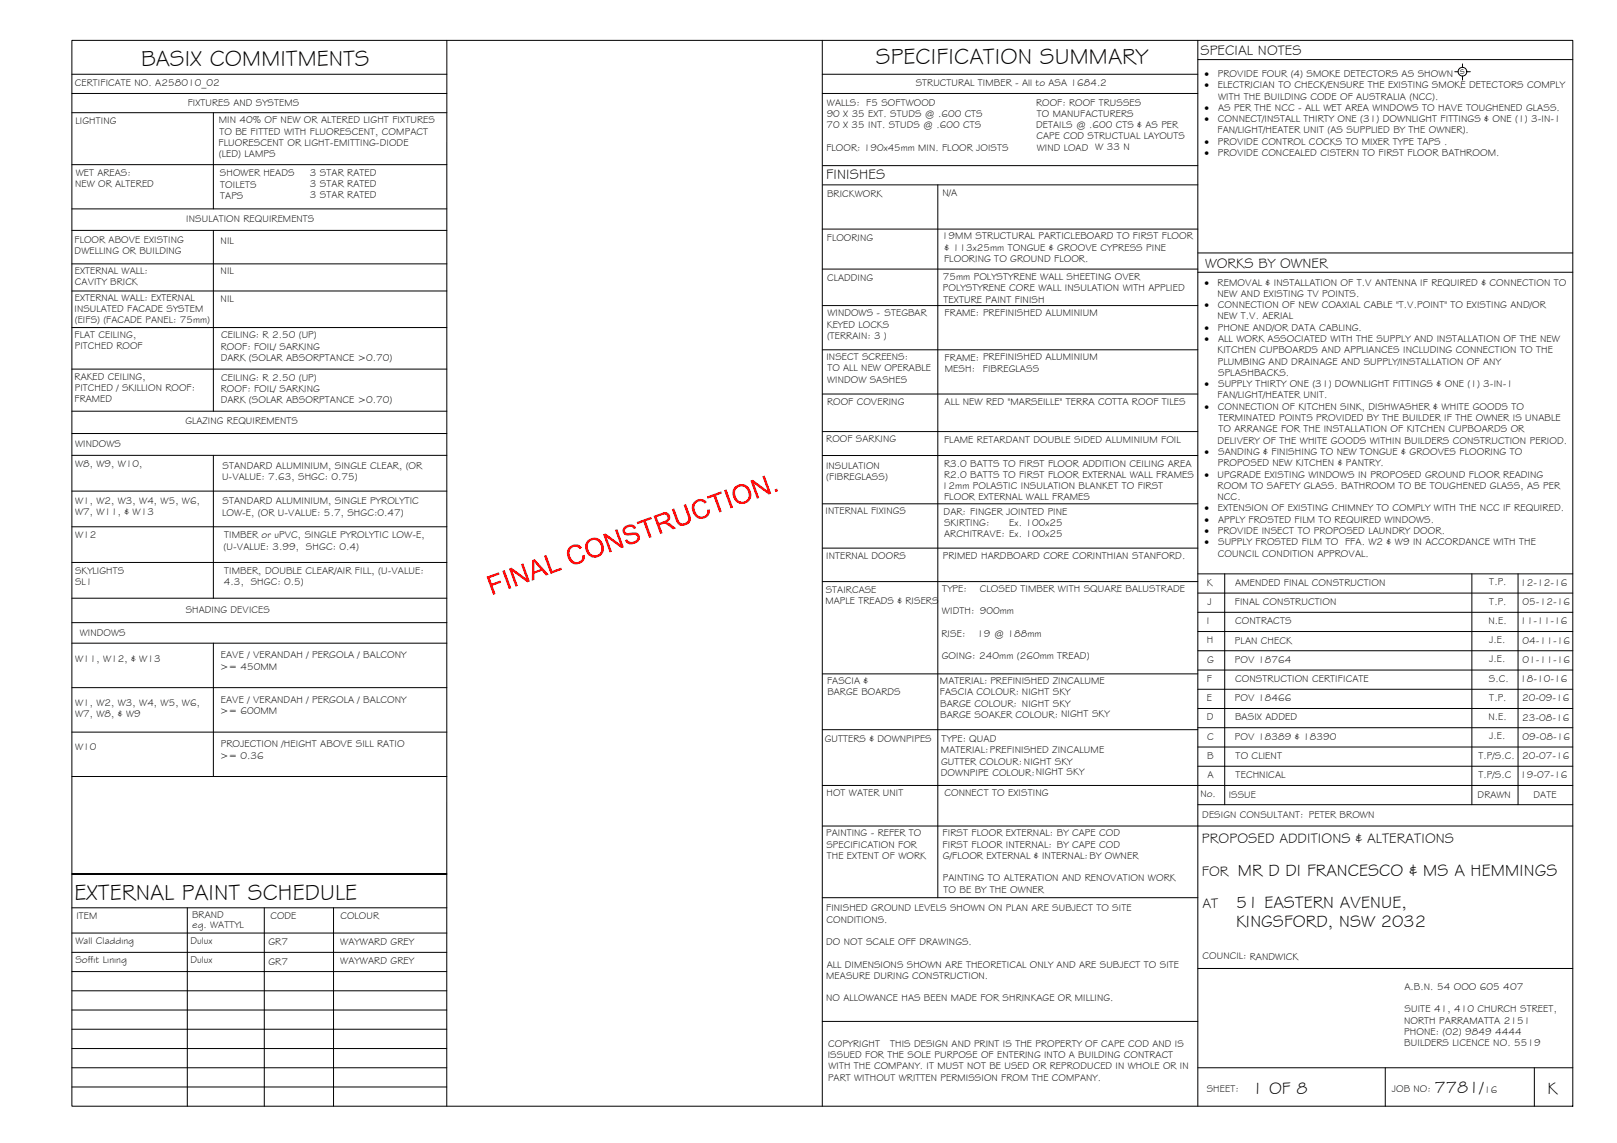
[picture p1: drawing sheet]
<svg xmlns="http://www.w3.org/2000/svg" width="420mm" height="297mm" viewBox="0 0 420 297" stroke-linecap="round" stroke-linejoin="round" font-family="sans-serif">
<defs><g id="words">
<g font-size="5.9">
<text x="36.7" y="17.2">BASIX COMMITMENTS</text>
<text x="227.6" y="16.8">SPECIFICATION SUMMARY</text>
<text x="19.4" y="233.8">EXTERNAL PAINT SCHEDULE</text>
</g>
<g font-size="4.5">
<text x="321.7" y="227.6">MR D DI FRANCESCO &amp; MS A HEMMINGS</text>
<text x="321.2" y="235.9">51 EASTERN AVENUE,</text>
<text x="321.2" y="240.9">KINGSFORD, NSW 2032</text>
<text x="325.3" y="284.2">1 OF 8</text>
<text x="372.7" y="284.1">7781/</text>
<text x="402.1" y="284.2">K</text>
</g>
<g font-size="3.7">
<text x="311.9" y="14.3">SPECIAL NOTES</text>
<text x="214.7" y="46.6">FINISHES</text>
<text x="313.1" y="69.6">WORKS BY OWNER</text>
<text x="312.3" y="219.2">PROPOSED ADDITIONS &amp; ALTERATIONS</text>
<text x="312.3" y="227.5">FOR</text>
<text x="312.4" y="235.9">AT</text>
</g>
<g font-size="2.6">
<text x="19.5" y="22.5">CERTIFICATE NO. A258010_02</text>
<text x="237.9" y="22.4">STRUCTURAL TIMBER - All to ASA 1684.2</text>
<text x="313" y="20">·</text>
<text x="313" y="22.9">·</text>
<text x="316.4" y="22.9">ELECTRICIAN TO CHECK/ENSURE THE EXISTING SMOKE DETECTORS COMPLY</text>
<text x="316.4" y="20">PROVIDE FOUR (4) SMOKE DETECTORS AS SHOWN</text>
<text x="379.4" y="19.2">s</text>
<text x="48.8" y="27.5">FIXTURES AND SYSTEMS</text>
<text x="214.9" y="27.4">WALLS: F5 SOFTWOOD</text>
<text x="269.2" y="27.4">ROOF: ROOF TRUSSES</text>
<text x="313" y="28.8">·</text>
<text x="316.5" y="28.8">AS PER THE NCC - ALL WET AREA WINDOWS TO HAVE TOUGHENED GLASS.</text>
<text x="316.5" y="25.9">WITH THE BUILDING CODE OF AUSTRALIA (NCC).</text>
<text x="19.6" y="32.2">LIGHTING</text>
<text x="56.8" y="32">MIN 40% OF NEW OR ALTERED LIGHT FIXTURES</text>
<text x="57" y="35">TO BE FITTED WITH FLUORESCENT, COMPACT</text>
<text x="214.8" y="33.3">70 X 35 INT. STUDS @ .600 CTS</text>
<text x="214.8" y="30.4">90 X 35 EXT. STUDS @ .600 CTS</text>
<text x="269.2" y="33.3">DETAILS @ .600 CTS &amp; AS PER</text>
<text x="269.4" y="30.4">TO MANUFACTURERS</text>
<text x="313" y="31.7">·</text>
<text x="316.4" y="34.7">FAN/LIGHT/HEATER UNIT (AS SUPPLIED BY THE OWNER).</text>
<text x="316.5" y="31.7">CONNECT/INSTALL THIRTY ONE (31) DOWNLIGHT FITTINGS &amp; ONE (1) 3-IN-1</text>
<text x="56.8" y="37.9">FLUORESCENT OR LIGHT-EMITTING-DIODE</text>
<text x="56.9" y="40.8">(LED) LAMPS</text>
<text x="214.7" y="39.2">FLOOR: 190x45mm MIN. FLOOR JOISTS</text>
<text x="269.3" y="36.3">CAPE COD STRUCTUAL LAYOUTS</text>
<text x="269.4" y="39.2">WIND LOAD W 33 N</text>
<text x="313" y="37.6">·</text>
<text x="313" y="40.5">·</text>
<text x="316.4" y="37.6">PROVIDE CONTROL COCKS TO MIXER TYPE TAPS .</text>
<text x="316.4" y="40.5">PROVIDE CONCEALED CISTERN TO FIRST FLOOR BATHROOM.</text>
<text x="19.7" y="45.8">WET AREAS:</text>
<text x="57.2" y="45.8">SHOWER HEADS</text>
<text x="80.5" y="45.6">3 STAR RATED</text>
<text x="19.5" y="48.7">NEW OR ALTERED</text>
<text x="57.2" y="48.7">TOILETS</text>
<text x="57.2" y="51.7">TAPS</text>
<text x="80.5" y="48.6">3 STAR RATED</text>
<text x="80.5" y="51.5">3 STAR RATED</text>
<text x="214.9" y="51.2">BRICKWORK</text>
<text x="244.9" y="51">N/A</text>
<text x="48.4" y="57.8">INSULATION REQUIREMENTS</text>
<text x="19.4" y="63.2">FLOOR ABOVE EXISTING</text>
<text x="57.3" y="63.4">NIL</text>
<text x="214.8" y="62.7">FLOORING</text>
<text x="244.8" y="62.2">19MM STRUCTURAL PARTICLEBOARD TO FIRST FLOOR</text>
<text x="245.4" y="65.1">&amp; 113x25mm TONGUE &amp; GROOVE CYPRESS PINE</text>
<text x="19.4" y="66.1">DWELLING OR BUILDING</text>
<text x="19.4" y="71.1">EXTERNAL WALL:</text>
<text x="57.3" y="71.3">NIL</text>
<text x="245.3" y="68.1">FLOORING TO GROUND FLOOR.</text>
<text x="19.5" y="74.1">CAVITY BRICK</text>
<text x="214.9" y="73.1">CLADDING</text>
<text x="245" y="72.8">75mm POLYSTYRENE WALL SHEETING OVER</text>
<text x="245" y="75.7">POLYSTYRENE CORE WALL INSULATION WITH APPLIED</text>
<text x="313" y="74.2">·</text>
<text x="316.4" y="77.1">NEW AND EXISTING TV POINTS.</text>
<text x="316.4" y="74.2">REMOVAL &amp; INSTALLATION OF T.V ANTENNA IF REQUIRED &amp; CONNECTION TO</text>
<text x="19.4" y="81.1">INSULATED FACADE SYSTEM</text>
<text x="19.4" y="78.2">EXTERNAL WALL: EXTERNAL</text>
<text x="57.3" y="78.4">NIL</text>
<text x="215" y="82.2">WINDOWS - STEGBAR</text>
<text x="245.2" y="78.6">TEXTURE PAINT FINISH</text>
<text x="245.5" y="82.2">FRAME: PREFINISHED ALUMINIUM</text>
<text x="313" y="80.1">·</text>
<text x="316.4" y="83">NEW T.V. AERIAL</text>
<text x="316.5" y="80.1">CONNECTION OF NEW COAXIAL CABLE &quot;T.V.POINT&quot; TO EXISTING AND/OR</text>
<text x="19.4" y="87.7">FLAT CEILING,</text>
<text x="19.4" y="84">(EIFS) (FACADE PANEL: 75mm)</text>
<text x="57.4" y="88">CEILING: R 2.50 (UP)</text>
<text x="214.8" y="85.1">KEYED LOCKS</text>
<text x="214.9" y="88.1">(TERRAIN: 3 )</text>
<text x="313" y="85.9">·</text>
<text x="313" y="88.9">·</text>
<text x="316.4" y="85.9">PHONE AND/OR DATA CABLING.</text>
<text x="316.5" y="88.9">ALL WORK ASSOCIATED WITH THE SUPPLY AND INSTALLATION OF THE NEW</text>
<text x="19.4" y="90.7">PITCHED ROOF</text>
<text x="57.3" y="90.9">ROOF: FOIL/ SARKING</text>
<text x="57.3" y="93.8">DARK (SOLAR ABSORPTANCE &gt;0.70)</text>
<text x="214.7" y="93.6">INSECT SCREENS:</text>
<text x="245.5" y="93.7">FRAME: PREFINISHED ALUMINIUM</text>
<text x="316.4" y="91.8">KITCHEN CUPBOARDS AND APPLIANCES INCLUDING CONNECTION TO THE</text>
<text x="316.4" y="94.7">PLUMBING AND DRAINAGE AND SUPPLY/INSTALLATION OF ANY</text>
<text x="19.4" y="98.7">RAKED CEILING,</text>
<text x="19.4" y="101.6">PITCHED / SKILLION ROOF:</text>
<text x="57.3" y="101.8">ROOF: FOIL/ SARKING</text>
<text x="57.4" y="98.9">CEILING: R 2.50 (UP)</text>
<text x="214.9" y="99.5">WINDOW SASHES</text>
<text x="215" y="96.5">TO ALL NEW OPERABLE</text>
<text x="245.5" y="96.7">MESH:</text>
<text x="255.4" y="96.6">FIBREGLASS</text>
<text x="313" y="100.6">·</text>
<text x="316.5" y="97.7">SPLASHBACKS.</text>
<text x="316.5" y="100.6">SUPPLY THIRTY ONE (31) DOWNLIGHT FITTINGS &amp; ONE (1) 3-IN-1</text>
<text x="19.4" y="104.6">FRAMED</text>
<text x="57.3" y="104.8">DARK (SOLAR ABSORPTANCE &gt;0.70)</text>
<text x="214.9" y="105.1">ROOF COVERING</text>
<text x="245.4" y="105.3">ALL NEW RED &quot;MARSEILLE&quot; TERRA COTTA ROOF TILES</text>
<text x="313" y="106.5">·</text>
<text x="316.4" y="103.5">FAN/LIGHT/HEATER UNIT.</text>
<text x="316.5" y="106.5">CONNECTION OF KITCHEN SINK, DISHWASHER &amp; WHITE GOODS TO</text>
<text x="48.2" y="110.3">GLAZING REQUIREMENTS</text>
<text x="316.6" y="109.4">TERMINATED POINTS PROVIDED BY THE BUILDER IF THE OWNER IS UNABLE</text>
<text x="316.6" y="112.4">TO ARRANGE FOR THE INSTALLATION OF KITCHEN CUPBOARDS OR</text>
<text x="19.5" y="116.2">WINDOWS</text>
<text x="214.7" y="114.9">ROOF SARKING</text>
<text x="245.3" y="115">FLAME RETARDANT DOUBLE SIDED ALUMINIUM FOIL</text>
<text x="313" y="118.2">·</text>
<text x="316.4" y="115.3">DELIVERY OF THE WHITE GOODS WITHIN BUILDERS CONSTRUCTION PERIOD.</text>
<text x="316.5" y="118.2">SANDING &amp; FINISHING TO NEW TONGUE &amp; GROOVES FLOORING TO</text>
<text x="19.5" y="121.3">W8, W9, W10,</text>
<text x="57.7" y="124.7">U-VALUE: 7.63, SHGC: 0.75)</text>
<text x="57.8" y="121.8">STANDARD ALUMINIUM, SINGLE CLEAR, (OR</text>
<text x="214.6" y="121.9">INSULATION</text>
<text x="214.7" y="124.9">(FIBREGLASS)</text>
<text x="245.3" y="121.2">R3.0 BATTS TO FIRST FLOOR ADDITION CEILING AREA</text>
<text x="245.3" y="124.2">R2.0 BATTS TO FIRST FLOOR EXTERNAL WALL FRAMES</text>
<text x="313" y="124.1">·</text>
<text x="316.4" y="124.1">UPGRADE EXISTING WINDOWS IN PROPOSED GROUND FLOOR READING</text>
<text x="316.4" y="121.2">PROPOSED NEW KITCHEN &amp; PANTRY.</text>
<text x="19.5" y="131">W1, W2, W3, W4, W5, W6,</text>
<text x="57.8" y="131.1">STANDARD ALUMINIUM, SINGLE PYROLYTIC</text>
<text x="244.8" y="127.1">12mm POLASTIC INSULATION BLANKET TO FIRST</text>
<text x="245.3" y="130">FLOOR EXTERNAL WALL FRAMES</text>
<text x="316.4" y="130">NCC.</text>
<text x="316.4" y="127">ROOM TO SAFETY GLASS. BATHROOM TO BE TOUGHENED GLASS, AS PER</text>
<text x="19.5" y="133.9">W7, W11, &amp; W13</text>
<text x="57.7" y="134">LOW-E, (OR U-VALUE: 5.7, SHGC:0.47)</text>
<text x="214.5" y="133.6">INTERNAL FIXINGS</text>
<text x="245.2" y="133.7">DAR: FINGER JOINTED PINE</text>
<text x="245.3" y="136.7">SKIRTING:</text>
<text x="262.3" y="136.7">Ex. 100x25</text>
<text x="313" y="132.9">·</text>
<text x="313" y="135.8">·</text>
<text x="316.4" y="132.9">EXTENSION OF EXISTING CHIMNEY TO COMPLY WITH THE NCC IF REQUIRED.</text>
<text x="316.5" y="135.8">APPLY FROSTED FILM TO REQUIRED WINDOWS.</text>
<text x="19.5" y="139.9">W12</text>
<text x="58.1" y="142.8">(U-VALUE: 3.99, SHGC: 0.4)</text>
<text x="58.3" y="139.9">TIMBER or uPVC, SINGLE PYROLYTIC LOW-E,</text>
<text x="245.3" y="139.6">ARCHITRAVE: Ex. 100x25</text>
<text x="313" y="138.8">·</text>
<text x="313" y="141.7">·</text>
<text x="316.4" y="138.8">PROVIDE INSECT TO PROPOSED LAUNDRY DOOR.</text>
<text x="316.5" y="141.7">SUPPLY FROSTED FILM TO FFA. W2 &amp; W9 IN ACCORDANCE WITH THE</text>
<text x="19.5" y="149.2">SKYLIGHTS</text>
<text x="58.3" y="149.2">TIMBER, DOUBLE CLEAR/AIR FILL, (U-VALUE:</text>
<text x="214.7" y="145.3">INTERNAL DOORS</text>
<text x="245" y="145.2">PRIMED HARDBOARD CORE CORINTHIAN STANFORD.</text>
<text x="316.5" y="144.7">COUNCIL CONDITION APPROVAL.</text>
<text x="19.5" y="152.1">SL1</text>
<text x="58.2" y="152.1">4.3, SHGC: 0.5)</text>
<text x="214.6" y="154.2">STAIRCASE</text>
<text x="244.8" y="153.7">TYPE:</text>
<text x="254.6" y="153.7">CLOSED TIMBER WITH SQUARE BALUSTRADE</text>
<text x="313.6" y="152.2">K</text>
<text x="321" y="152.2">AMENDED FINAL CONSTRUCTION</text>
<text x="387" y="152.1">T.P.</text>
<text x="395" y="152.3">12-12-16</text>
<text x="48.3" y="159.4">SHADING DEVICES</text>
<text x="214.5" y="157.1">MAPLE TREADS &amp; RISERS</text>
<text x="244.8" y="159.6">WIDTH: 900mm</text>
<text x="313.8" y="157.2">J</text>
<text x="320.9" y="157.2">FINAL CONSTRUCTION</text>
<text x="387" y="157.1">T.P.</text>
<text x="395.6" y="157.3">05-12-16</text>
<text x="20.7" y="165.3">WINDOWS</text>
<text x="244.6" y="165.4">RISE:</text>
<text x="253.9" y="165.4">19 @ 188mm</text>
<text x="313.5" y="162.2">I</text>
<text x="313.6" y="167.2">H</text>
<text x="320.9" y="167.2">PLAN CHECK</text>
<text x="321" y="162.2">CONTRACTS</text>
<text x="386.7" y="162.1">N.E.</text>
<text x="386.9" y="167.1">J.E.</text>
<text x="395" y="162.3">11-11-16</text>
<text x="395.6" y="167.3">04-11-16</text>
<text x="19.5" y="171.9">W11, W12, &amp; W13</text>
<text x="57.3" y="171.1">EAVE / VERANDAH / PERGOLA / BALCONY</text>
<text x="244.7" y="171.3">GOING: 240mm (260mm TREAD)</text>
<text x="313.7" y="172.2">G</text>
<text x="320.9" y="172.2">POV 18764</text>
<text x="386.9" y="172.1">J.E.</text>
<text x="395.6" y="172.3">01-11-16</text>
<text x="57.2" y="174">&gt;= 450MM</text>
<text x="214.9" y="177.8">FASCIA &amp;</text>
<text x="244.2" y="177.8">MATERIAL: PREFINISHED ZINCALUME</text>
<text x="313.6" y="177.2">F</text>
<text x="321" y="177.2">CONSTRUCTION CERTIFICATE</text>
<text x="386.9" y="177.2">S.C.</text>
<text x="395" y="177.3">18-10-16</text>
<text x="19.5" y="183.4">W1, W2, W3, W4, W5, W6,</text>
<text x="57.2" y="185.6">&gt;= 600MM</text>
<text x="57.3" y="182.7">EAVE / VERANDAH / PERGOLA / BALCONY</text>
<text x="215" y="180.7">BARGE BOARDS</text>
<text x="244.2" y="180.7">FASCIA COLOUR: NIGHT SKY</text>
<text x="244.3" y="183.6">BARGE COLOUR: NIGHT SKY</text>
<text x="313.6" y="182.2">E</text>
<text x="320.9" y="182.2">POV 18466</text>
<text x="387" y="182.1">T.P.</text>
<text x="395.5" y="182.3">20-09-16</text>
<text x="19.5" y="186.4">W7, W8, &amp; W9</text>
<text x="244.3" y="186.6">BARGE SOAKER COLOUR: NIGHT SKY</text>
<text x="313.6" y="187.2">D</text>
<text x="320.9" y="187.2">BASIX ADDED</text>
<text x="386.7" y="187.1">N.E.</text>
<text x="395.5" y="187.3">23-08-16</text>
<text x="19.5" y="195">W10</text>
<text x="57.2" y="197.2">&gt;= 0.36</text>
<text x="57.4" y="194.2">PROJECTION /HEIGHT ABOVE SILL RATIO</text>
<text x="214.3" y="192.7">GUTTERS &amp; DOWNPIPES</text>
<text x="244.5" y="195.8">MATERIAL:PREFINISHED ZINCALUME</text>
<text x="244.7" y="192.9">TYPE: QUAD</text>
<text x="313.7" y="197.2">B</text>
<text x="313.7" y="192.2">C</text>
<text x="320.9" y="192.2">POV 18389 &amp; 18390</text>
<text x="321.1" y="197.2">TO CLIENT</text>
<text x="384.2" y="197.2">T.P/S.C.</text>
<text x="386.9" y="192.1">J.E.</text>
<text x="395.5" y="197.3">20-07-16</text>
<text x="395.6" y="192.3">09-08-16</text>
<text x="244.5" y="201.7">DOWNPIPE COLOUR:NIGHT SKY</text>
<text x="244.5" y="198.7">GUTTER COLOUR: NIGHT SKY</text>
<text x="313.7" y="202.2">A</text>
<text x="321.1" y="202.2">TECHNICAL</text>
<text x="384.2" y="202.2">T.P/S.C</text>
<text x="395" y="202.3">19-07-16</text>
<text x="214.8" y="206.8">HOT WATER UNIT</text>
<text x="245.4" y="207">CONNECT TO EXISTING</text>
<text x="311.9" y="207.1">No.</text>
<text x="319.3" y="207.3">ISSUE</text>
<text x="383.9" y="207.5">DRAWN</text>
<text x="398.5" y="207.4">DATE</text>
<text x="312.4" y="212.6">DESIGN CONSULTANT: PETER BROWN</text>
<text x="214.7" y="217.3">PAINTING - REFER TO</text>
<text x="214.7" y="220.3">SPECIFICATION FOR</text>
<text x="244.9" y="217.3">FIRST FLOOR EXTERNAL: BY CAPE COD</text>
<text x="244.9" y="220.3">FIRST FLOOR INTERNAL: BY CAPE COD</text>
<text x="214.8" y="223.2">THE EXTENT OF WORK</text>
<text x="245" y="223.2">G/FLOOR EXTERNAL &amp; INTERNAL:BY OWNER</text>
<text x="245" y="229">PAINTING TO ALTERATION AND RENOVATION WORK</text>
<text x="245.1" y="232">TO BE BY THE OWNER</text>
<text x="19.8" y="238.9">ITEM</text>
<text x="49.9" y="238.6">BRAND</text>
<text x="70.3" y="238.9">CODE</text>
<text x="88.5" y="238.8">COLOUR</text>
<text x="214.7" y="236.8">FINISHED GROUND LEVELS SHOWN ON PLAN ARE SUBJECT TO SITE</text>
<text x="214.8" y="239.7">CONDITIONS.</text>
<text x="19.6" y="245.4">Wall Cladding</text>
<text x="49.5" y="245.3">Dulux</text>
<text x="50" y="241.1">eg. WATTYL</text>
<text x="69.8" y="245.5">GR7</text>
<text x="88.4" y="245.5">WAYWARD GREY</text>
<text x="214.7" y="245.6">DO NOT SCALE OFF DRAWINGS.</text>
<text x="19.6" y="250.4">Soffit Lining</text>
<text x="49.5" y="250.3">Dulux</text>
<text x="69.8" y="250.8">GR7</text>
<text x="88.4" y="250.5">WAYWARD GREY</text>
<text x="214.8" y="251.5">ALL DIMENSIONS SHOWN ARE THEORETICAL ONLY AND ARE SUBJECT TO SITE</text>
<text x="312.5" y="249.3">COUNCIL: RANDWICK</text>
<text x="214.7" y="254.4">MEASURE DURING CONSTRUCTION.</text>
<text x="364.9" y="257.3">A.B.N. 54 OOO 605 407</text>
<text x="214.7" y="260.3">NO ALLOWANCE HAS BEEN MADE FOR SHRINKAGE OR MILLING.</text>
<text x="364.9" y="263.1">SUITE 41, 410 CHURCH STREET,</text>
<text x="364.8" y="266">NORTH PARRAMATTA 2151</text>
<text x="364.9" y="269">PHONE: (02) 9849 4444</text>
<text x="215.1" y="274.9">ISSUED FOR THE SOLE PURPOSE OF ENTERING INTO A BUILDING CONTRACT</text>
<text x="215.2" y="272">COPYRIGHT</text>
<text x="231.3" y="272">THIS DESIGN AND PRINT IS THE PROPERTY OF CAPE COD AND IS</text>
<text x="364.9" y="271.9">BUILDERS LICENCE NO. 5519</text>
<text x="215.2" y="280.8">PART WITHOUT WRITTEN PERMISSION FROM THE COMPANY.</text>
<text x="215.3" y="277.9">WITH THE COMPANY. IT MUST NOT BE USED OR REPRODUCED IN WHOLE OR IN</text>
<text x="313.6" y="283.8">SHEET:</text>
<text x="361.7" y="283.9">JOB NO:</text>
<text x="385.6" y="284.1">16</text>
</g>
</g></defs>
<!-- layer: BORDER -->
<g fill="none" stroke="#000" stroke-width=".26">
<path d="M18.7 10.5h390v277h-390zM116.1 10.5v277M213.7 19.3h97.5M213.7 10.5v277M311.2 15.5h97.5M311.2 10.5v277M213.7 24.3h97.5M213.7 59.5h97.5M213.8 48h97.4M213.8 43h97.4M243.7 48v185.3M213.7 79.4h97.5"/>
<path d="M213.7 69.9h97.5M311.2 65.7h97.5M311.2 70.8h97.5M213.7 90.9h97.5M213.7 112.2h97.5M213.7 102.4h97.5M213.7 118.4h97.5M213.7 130.9h97.5M213.7 142.4h97.5M213.7 151.1h97.5M311.2 159.1h97.5M311.2 154.1h97.5"/>
<path d="M318.2 149.1v60M382.4 149.1v60M394.4 149.1v60M213.7 175.1h97.5M311.2 179.1h97.5M311.2 174.1h97.5M311.2 169.1h97.5M311.2 164.1h97.5M213.7 189.6h97.5M311.2 199.1h97.5M311.2 194.1h97.5M311.2 189.1h97.5"/>
<path d="M311.2 184.1h97.5M213.7 204.1h195M213.7 214.7h195M311.2 209.1h97.5M18.7 235.9h97.4M48.7 235.9v51.6M68.7 235.9v51.6M86.7 235.9v51.6M116.1 227.1h-97.4h97.4M213.7 233.3h97.5M18.7 242.5h97.4M18.7 247.5h97.4"/>
<path d="M18.7 252.5h97.4M18.7 257.5h97.4M311.2 251.7h97.5M18.7 277.5h97.4M18.7 262.5h97.4M18.7 267.5h97.4M18.7 272.5h97.4M213.7 265.4h97.5M311.2 277.5h97.5M359.9 277.5v10M398.7 277.5v10M18.7 282.5h97.4"/>
</g>
<!-- layer: BASIX -->
<g fill="none" stroke="#000" stroke-width=".26">
<path d="M18.7 19.3h97.4M18.7 24.3h97.4M18.7 29.3h97.4M55.4 29.3v25M18.7 42.8h97.4M18.7 54.3h97.4M18.7 59.9h97.4M55.4 59.9v47M18.7 68.6h97.4M18.7 75.6h97.4M18.7 85.1h97.4M18.7 95.9h97.4"/>
<path d="M18.7 112.7h97.4M18.7 118.3h97.4M18.7 106.9h97.4M55.4 118.3v37.2M18.7 127.6h97.4M18.7 136.9h97.4M18.7 146.2h97.4M18.7 155.5h97.4M18.7 161.8h97.4M18.7 167.1h97.4M18.7 178.7h97.4M55.4 167.1v34.7"/>
<path d="M18.7 190.3h97.4M18.7 201.8h97.4"/>
</g>
<!-- layer: SERVICES -->
<g fill="none" stroke="#000" stroke-width=".26">
<path d="M378 18.6h.9M380 16.6v.9M380 19.8v1M381.2 18.6h.8"/>
<circle cx="380" cy="18.6" r="1.13"/>
</g>
<!-- layer: Stamp - Final Construction -->
<g fill="#f00">
<path d="M126.4 149.9l3.2-1.2 .2 .6-2.5 .9 .5 1.5 2.2-.8 .2 .5-2.2 .8 .8 2.1-.6 .3z"/>
<path d="M130.5 148.4l.6-.2 1.7 4.7-.6 .2z"/>
<path d="M132.3 147.8l.6-.3 3.8 2.8-1.3-3.7 .6-.2 1.7 4.7-.7 .2-3.8-2.8 1.4 3.7-.6 .3z"/>
<path d="M141.4 144.5l.6-.3 1.5 4.2 2.3-.9 .2 .6-2.9 1.1z"/>
<path d="M147.8 142.3l.8-.6 1-.2 .9 .2 .6 .5 .1 .1-.5 .4-.9-.6-1 .2-.7 .7-.1 .8 .6 1.6 .9 .7 1.3-.3 .4-.6 .1-.9 .7-.1-.2 1.2-.5 .7-.9 .5-.8 .1-.7-.2-.7-.5-.5-.8-.4-1 .1-1.1z"/>
<path d="M156.7 138.9l.6-.3 3.8 2.8-1.3-3.7 .6-.2 1.7 4.7-.6 .2-3.8-2.7 1.3 3.7-.6 .2z"/>
<path d="M162.1 137.1l.8-.6 1.2-.2 .7 .2 .5 .7-.6 .3-.4-.5-.6-.1-1 .4a.73 .73 0 0 0-.1 1 .73 .73 0 0 0 1 .2l1.5-.1 .8 .3 .4 1.1-.6 1.1-1.6 .6-.7-.1-.7-.4-.3-.6 .5-.3 .5 .6 1 .1 .9-.4 .4-.7-.5-.6-2.2 .1-.8-.3-.4-.9z"/>
<path d="M165.4 135.7l3.8-1.4 .2 .6-1.6 .5 1.5 4.2-.6 .2-1.5-4.1-1.6 .5z"/>
<path d="M174.6 132.4l.6-.3 1.4 3.6 .6 .3 .7-.1 .8-.5 .1-.5-1.2-3.7 .7-.2 1.2 3.4v.8l-.3 .6-.6 .5-.9 .3h-.8l-.6-.3-.6-.9z"/>
<path d="M180.3 130.4l.7-.5 1-.2h.6l.8 .4 .3 .4-.6 .4-.5-.5-.5-.1-1.1 .3-.5 .7-.1 .8 .7 1.6 1.1 .6 1.2-.4 .3-.6 .1-.8 .6-.1v1l-.6 .8-.7 .5-1.1 .2-.7-.2-.7-.6-.6-.9-.2-1 .1-1z"/>
<path d="M183.7 129l3.7-1.3 .2 .5-1.6 .6 1.5 4.2-.6 .2-1.5-4.2-1.5 .6z"/>
<path d="M188.1 127.4l.7-.2 1.7 4.7-.6 .2z"/>
<path d="M195 124.9l.6-.2 3.8 2.8-1.3-3.7 .6-.2 1.7 4.7-.6 .2-3.9-2.8 1.4 3.7-.6 .2z"/>
<path d="M201.3 127.2l.6-.2 .2 .6-.6 .3z"/>
<path d="M138.3 145.6l.6-.3 3.7 4-.7 .3-1.1-1.2-2 .7v1.6l-.6 .2zM138.8 145.9v2.6l1.6-.6z"/>
<path d="M152.6 140.6l.8-.6 .9-.3 1 .2 .8 .6 .6 .9 .2 1-.2 1.2-.5 .7-.7 .4-1.1 .2-1-.3-.6-.5-.5-.7-.3-1.1 .1-.9zM153.2 140.8l-.5 1 .1 .7 .4 1.1 .5 .5 .7 .2 1.3-.3 .5-.7 .1-.9-.7-1.5-1-.6-.6 .1z"/>
<path d="M169.8 134.1l2.7-1 .9 .1 .6 .6 .1 .8-.3 .7-.6 .5 .8 .2 1.7 1.3-.8 .3-2.2-1.5-1.3 .4 .8 2-.7 .3zM170.6 134.4l.6 1.5 2-.8 .3-.5-.1-.5-.6-.4z"/>
<path d="M190.8 126.7l.7-.6 1-.3h.7l1 .5 .6 .9 .4 1.1v.9l-.6 1-.7 .5-1.1 .3-.8-.2-.8-.5-.6-.9-.3-.9 .1-.9zM191.5 126.8l-.5 1v.7l.5 1.1 1.1 .8 1.2-.3 .5-.5 .2-.6v-.9l-.5-1-.4-.4-.8-.3z"/>
</g>
<!-- layer: BORDER -->
<path d="M311.2 149.1h97.5" fill="none" stroke="#000" stroke-width=".26"/>
<use href="#words"/>
</svg>
